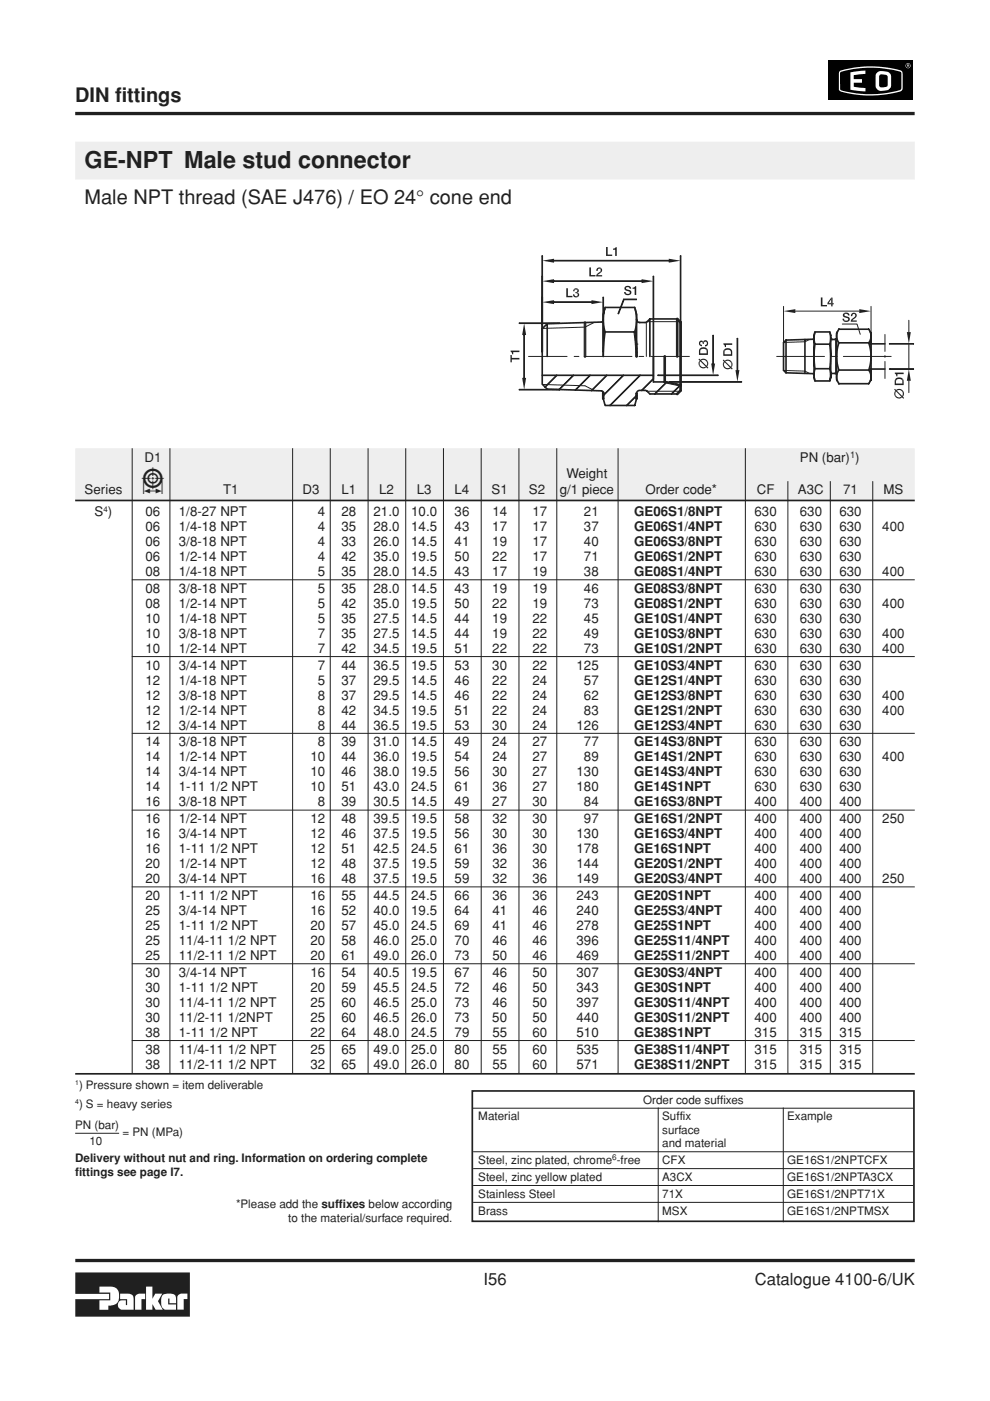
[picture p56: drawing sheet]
<svg xmlns="http://www.w3.org/2000/svg" width="210mm" height="297mm" viewBox="0 0 210 297" stroke-linecap="round" stroke-linejoin="round" font-family="sans-serif">
<defs><g id="words">
<text font-size="7.1" fill="#231f20" x="30" y="104.8">5</text>
<text font-size="4.9" fill="#231f20" x="17.9" y="35.6">GE-NPT Male stud connector</text>
<g font-size="4.2" fill="#231f20">
<text x="15.9" y="21.6">DIN fittings</text>
<text x="17.9" y="43.3">Male NPT thread (SAE J476) / EO 24° cone end</text>
</g>
<g font-size="3.5" fill="#231f20">
<text x="102.5" y="272.4">I56</text>
<text x="160" y="272.4">Catalogue 4100-6/UK</text>
</g>
<g font-size="2.8" fill="#231f20">
<text x="30.6" y="98">D1</text>
<text x="120.1" y="101.4">Weight</text>
<text x="169.6" y="98">PN (bar) )</text>
<text x="17.9" y="104.8">Series</text>
<text x="47.3" y="104.8">T1</text>
<text x="64.2" y="104.8">D3</text>
<text x="72.4" y="104.8">L1</text>
<text x="80.4" y="104.8">L2</text>
<text x="88.4" y="104.8">L3</text>
<text x="96.4" y="104.8">L4</text>
<text x="104.2" y="104.8">S1</text>
<text x="112.1" y="104.8">S2</text>
<text x="118.7" y="104.8">g/1 piece</text>
<text x="136.8" y="104.8">Order code*</text>
<text x="160.5" y="104.8">CF</text>
<text x="169.2" y="104.8">A3C</text>
<text x="178.8" y="104.8">71</text>
<text x="187.3" y="104.8">MS</text>
<text x="20.1" y="109.4">S )</text>
<text x="30.9" y="112.6">06</text>
<text x="30.9" y="109.4">06</text>
<text x="37.9" y="112.6">1/4-18 NPT</text>
<text x="37.9" y="109.4">1/8-27 NPT</text>
<text x="67.4" y="112.6">4</text>
<text x="67.4" y="109.4">4</text>
<text x="72.4" y="112.6">35</text>
<text x="72.4" y="109.4">28</text>
<text x="79.2" y="112.6">28.0</text>
<text x="79.2" y="109.4">21.0</text>
<text x="87.2" y="112.6">14.5</text>
<text x="87.2" y="109.4">10.0</text>
<text x="96.4" y="112.6">43</text>
<text x="96.4" y="109.4">36</text>
<text x="104.4" y="112.6">17</text>
<text x="104.4" y="109.4">14</text>
<text x="112.9" y="112.6">17</text>
<text x="112.9" y="109.4">17</text>
<text x="123.8" y="112.6">37</text>
<text x="123.8" y="109.4">21</text>
<text x="134.5" y="109.4">GE06S1/8NPT</text>
<text x="134.5" y="112.6">GE06S1/4NPT</text>
<text x="160" y="109.4">630</text>
<text x="160" y="112.6">630</text>
<text x="169.6" y="109.4">630</text>
<text x="169.6" y="112.6">630</text>
<text x="178" y="109.4">630</text>
<text x="178" y="112.6">630</text>
<text x="187.1" y="112.6">400</text>
<text x="30.9" y="115.8">06</text>
<text x="30.9" y="118.9">06</text>
<text x="37.9" y="115.8">3/8-18 NPT</text>
<text x="37.9" y="118.9">1/2-14 NPT</text>
<text x="67.4" y="115.8">4</text>
<text x="67.4" y="118.9">4</text>
<text x="72.4" y="115.8">33</text>
<text x="72.4" y="118.9">42</text>
<text x="79.2" y="115.8">26.0</text>
<text x="79.2" y="118.9">35.0</text>
<text x="87.2" y="115.8">14.5</text>
<text x="87.2" y="118.9">19.5</text>
<text x="96.4" y="115.8">41</text>
<text x="96.4" y="118.9">50</text>
<text x="104.4" y="115.8">19</text>
<text x="104.4" y="118.9">22</text>
<text x="112.9" y="115.8">17</text>
<text x="112.9" y="118.9">17</text>
<text x="123.8" y="115.8">40</text>
<text x="123.8" y="118.9">71</text>
<text x="134.5" y="115.8">GE06S3/8NPT</text>
<text x="134.5" y="118.9">GE06S1/2NPT</text>
<text x="160" y="115.8">630</text>
<text x="160" y="118.9">630</text>
<text x="169.6" y="115.8">630</text>
<text x="169.6" y="118.9">630</text>
<text x="178" y="115.8">630</text>
<text x="178" y="118.9">630</text>
<text x="30.9" y="122.1">08</text>
<text x="30.9" y="125.7">08</text>
<text x="37.9" y="122.1">1/4-18 NPT</text>
<text x="37.9" y="125.7">3/8-18 NPT</text>
<text x="67.4" y="122.1">5</text>
<text x="67.4" y="125.7">5</text>
<text x="72.4" y="122.1">35</text>
<text x="72.4" y="125.7">35</text>
<text x="79.2" y="122.1">28.0</text>
<text x="79.2" y="125.7">28.0</text>
<text x="87.2" y="122.1">14.5</text>
<text x="87.2" y="125.7">14.5</text>
<text x="96.4" y="122.1">43</text>
<text x="96.4" y="125.7">43</text>
<text x="104.4" y="122.1">17</text>
<text x="104.4" y="125.7">19</text>
<text x="112.9" y="122.1">19</text>
<text x="112.9" y="125.7">19</text>
<text x="123.8" y="122.1">38</text>
<text x="123.8" y="125.7">46</text>
<text x="134.5" y="122.1">GE08S1/4NPT</text>
<text x="134.5" y="125.7">GE08S3/8NPT</text>
<text x="160" y="122.1">630</text>
<text x="160" y="125.7">630</text>
<text x="169.6" y="122.1">630</text>
<text x="169.6" y="125.7">630</text>
<text x="178" y="122.1">630</text>
<text x="178" y="125.7">630</text>
<text x="187.1" y="122.1">400</text>
<text x="30.9" y="128.9">08</text>
<text x="37.9" y="128.9">1/2-14 NPT</text>
<text x="67.4" y="128.9">5</text>
<text x="72.4" y="128.9">42</text>
<text x="79.2" y="128.9">35.0</text>
<text x="87.2" y="128.9">19.5</text>
<text x="96.4" y="128.9">50</text>
<text x="104.4" y="128.9">22</text>
<text x="112.9" y="128.9">19</text>
<text x="123.8" y="128.9">73</text>
<text x="134.5" y="128.9">GE08S1/2NPT</text>
<text x="160" y="128.9">630</text>
<text x="169.6" y="128.9">630</text>
<text x="178" y="128.9">630</text>
<text x="187.1" y="128.9">400</text>
<text x="30.9" y="132.1">10</text>
<text x="30.9" y="135.2">10</text>
<text x="37.9" y="132.1">1/4-18 NPT</text>
<text x="37.9" y="135.2">3/8-18 NPT</text>
<text x="67.4" y="132.1">5</text>
<text x="67.4" y="135.2">7</text>
<text x="72.4" y="132.1">35</text>
<text x="72.4" y="135.2">35</text>
<text x="79.2" y="132.1">27.5</text>
<text x="79.2" y="135.2">27.5</text>
<text x="87.2" y="132.1">14.5</text>
<text x="87.2" y="135.2">14.5</text>
<text x="96.4" y="132.1">44</text>
<text x="96.4" y="135.2">44</text>
<text x="104.4" y="132.1">19</text>
<text x="104.4" y="135.2">19</text>
<text x="112.9" y="132.1">22</text>
<text x="112.9" y="135.2">22</text>
<text x="123.8" y="132.1">45</text>
<text x="123.8" y="135.2">49</text>
<text x="134.5" y="132.1">GE10S1/4NPT</text>
<text x="134.5" y="135.2">GE10S3/8NPT</text>
<text x="160" y="132.1">630</text>
<text x="160" y="135.2">630</text>
<text x="169.6" y="132.1">630</text>
<text x="169.6" y="135.2">630</text>
<text x="178" y="132.1">630</text>
<text x="178" y="135.2">630</text>
<text x="187.1" y="135.2">400</text>
<text x="30.9" y="138.4">10</text>
<text x="30.9" y="142">10</text>
<text x="37.9" y="138.4">1/2-14 NPT</text>
<text x="37.9" y="142">3/4-14 NPT</text>
<text x="67.4" y="138.4">7</text>
<text x="67.4" y="142">7</text>
<text x="72.4" y="138.4">42</text>
<text x="72.4" y="142">44</text>
<text x="79.2" y="138.4">34.5</text>
<text x="79.2" y="142">36.5</text>
<text x="87.2" y="138.4">19.5</text>
<text x="87.2" y="142">19.5</text>
<text x="96.4" y="138.4">51</text>
<text x="96.4" y="142">53</text>
<text x="104.4" y="138.4">22</text>
<text x="104.4" y="142">30</text>
<text x="112.9" y="138.4">22</text>
<text x="112.9" y="142">22</text>
<text x="122.2" y="142">125</text>
<text x="123.8" y="138.4">73</text>
<text x="134.5" y="138.4">GE10S1/2NPT</text>
<text x="134.5" y="142">GE10S3/4NPT</text>
<text x="160" y="138.4">630</text>
<text x="160" y="142">630</text>
<text x="169.6" y="138.4">630</text>
<text x="169.6" y="142">630</text>
<text x="178" y="138.4">630</text>
<text x="178" y="142">630</text>
<text x="187.1" y="138.4">400</text>
<text x="30.9" y="145.2">12</text>
<text x="30.9" y="148.3">12</text>
<text x="37.9" y="145.2">1/4-18 NPT</text>
<text x="37.9" y="148.3">3/8-18 NPT</text>
<text x="67.4" y="145.2">5</text>
<text x="67.4" y="148.3">8</text>
<text x="72.4" y="145.2">37</text>
<text x="72.4" y="148.3">37</text>
<text x="79.2" y="145.2">29.5</text>
<text x="79.2" y="148.3">29.5</text>
<text x="87.2" y="145.2">14.5</text>
<text x="87.2" y="148.3">14.5</text>
<text x="96.4" y="145.2">46</text>
<text x="96.4" y="148.3">46</text>
<text x="104.4" y="145.2">22</text>
<text x="104.4" y="148.3">22</text>
<text x="112.9" y="145.2">24</text>
<text x="112.9" y="148.3">24</text>
<text x="123.8" y="145.2">57</text>
<text x="123.8" y="148.3">62</text>
<text x="134.5" y="145.2">GE12S1/4NPT</text>
<text x="134.5" y="148.3">GE12S3/8NPT</text>
<text x="160" y="145.2">630</text>
<text x="160" y="148.3">630</text>
<text x="169.6" y="145.2">630</text>
<text x="169.6" y="148.3">630</text>
<text x="178" y="145.2">630</text>
<text x="178" y="148.3">630</text>
<text x="187.1" y="148.3">400</text>
<text x="30.9" y="151.5">12</text>
<text x="30.9" y="154.7">12</text>
<text x="37.9" y="151.5">1/2-14 NPT</text>
<text x="37.9" y="154.7">3/4-14 NPT</text>
<text x="67.4" y="151.5">8</text>
<text x="67.4" y="154.7">8</text>
<text x="72.4" y="151.5">42</text>
<text x="72.4" y="154.7">44</text>
<text x="79.2" y="151.5">34.5</text>
<text x="79.2" y="154.7">36.5</text>
<text x="87.2" y="151.5">19.5</text>
<text x="87.2" y="154.7">19.5</text>
<text x="96.4" y="151.5">51</text>
<text x="96.4" y="154.7">53</text>
<text x="104.4" y="151.5">22</text>
<text x="104.4" y="154.7">30</text>
<text x="112.9" y="151.5">24</text>
<text x="112.9" y="154.7">24</text>
<text x="122.2" y="154.7">126</text>
<text x="123.8" y="151.5">83</text>
<text x="134.5" y="151.5">GE12S1/2NPT</text>
<text x="134.5" y="154.7">GE12S3/4NPT</text>
<text x="160" y="151.5">630</text>
<text x="160" y="154.7">630</text>
<text x="169.6" y="151.5">630</text>
<text x="169.6" y="154.7">630</text>
<text x="178" y="151.5">630</text>
<text x="178" y="154.7">630</text>
<text x="187.1" y="151.5">400</text>
<text x="30.9" y="158.3">14</text>
<text x="30.9" y="161.4">14</text>
<text x="37.9" y="158.3">3/8-18 NPT</text>
<text x="37.9" y="161.4">1/2-14 NPT</text>
<text x="65.8" y="161.4">10</text>
<text x="67.4" y="158.3">8</text>
<text x="72.4" y="158.3">39</text>
<text x="72.4" y="161.4">44</text>
<text x="79.2" y="158.3">31.0</text>
<text x="79.2" y="161.4">36.0</text>
<text x="87.2" y="158.3">14.5</text>
<text x="87.2" y="161.4">19.5</text>
<text x="96.4" y="158.3">49</text>
<text x="96.4" y="161.4">54</text>
<text x="104.4" y="158.3">24</text>
<text x="104.4" y="161.4">24</text>
<text x="112.9" y="158.3">27</text>
<text x="112.9" y="161.4">27</text>
<text x="123.8" y="158.3">77</text>
<text x="123.8" y="161.4">89</text>
<text x="134.5" y="158.3">GE14S3/8NPT</text>
<text x="134.5" y="161.4">GE14S1/2NPT</text>
<text x="160" y="158.3">630</text>
<text x="160" y="161.4">630</text>
<text x="169.6" y="158.3">630</text>
<text x="169.6" y="161.4">630</text>
<text x="178" y="158.3">630</text>
<text x="178" y="161.4">630</text>
<text x="187.1" y="161.4">400</text>
<text x="30.9" y="164.6">14</text>
<text x="30.9" y="167.8">14</text>
<text x="37.9" y="164.6">3/4-14 NPT</text>
<text x="37.9" y="167.8">1-11 1/2 NPT</text>
<text x="65.8" y="164.6">10</text>
<text x="65.8" y="167.8">10</text>
<text x="72.4" y="164.6">46</text>
<text x="72.4" y="167.8">51</text>
<text x="79.2" y="164.6">38.0</text>
<text x="79.2" y="167.8">43.0</text>
<text x="87.2" y="164.6">19.5</text>
<text x="87.2" y="167.8">24.5</text>
<text x="96.4" y="164.6">56</text>
<text x="96.4" y="167.8">61</text>
<text x="104.4" y="164.6">30</text>
<text x="104.4" y="167.8">36</text>
<text x="112.9" y="164.6">27</text>
<text x="112.9" y="167.8">27</text>
<text x="122.2" y="164.6">130</text>
<text x="122.2" y="167.8">180</text>
<text x="134.5" y="164.6">GE14S3/4NPT</text>
<text x="134.5" y="167.8">GE14S1NPT</text>
<text x="160" y="164.6">630</text>
<text x="160" y="167.8">630</text>
<text x="169.6" y="164.6">630</text>
<text x="169.6" y="167.8">630</text>
<text x="178" y="164.6">630</text>
<text x="178" y="167.8">630</text>
<text x="30.9" y="171">16</text>
<text x="37.9" y="171">3/8-18 NPT</text>
<text x="67.4" y="171">8</text>
<text x="72.4" y="171">39</text>
<text x="79.2" y="171">30.5</text>
<text x="87.2" y="171">14.5</text>
<text x="96.4" y="171">49</text>
<text x="104.4" y="171">27</text>
<text x="112.9" y="171">30</text>
<text x="123.8" y="171">84</text>
<text x="134.5" y="171">GE16S3/8NPT</text>
<text x="160" y="171">400</text>
<text x="169.6" y="171">400</text>
<text x="178" y="171">400</text>
<text x="30.9" y="174.5">16</text>
<text x="30.9" y="177.7">16</text>
<text x="37.9" y="174.5">1/2-14 NPT</text>
<text x="37.9" y="177.7">3/4-14 NPT</text>
<text x="65.8" y="174.5">12</text>
<text x="65.8" y="177.7">12</text>
<text x="72.4" y="174.5">48</text>
<text x="72.4" y="177.7">46</text>
<text x="79.2" y="174.5">39.5</text>
<text x="79.2" y="177.7">37.5</text>
<text x="87.2" y="174.5">19.5</text>
<text x="87.2" y="177.7">19.5</text>
<text x="96.4" y="174.5">58</text>
<text x="96.4" y="177.7">56</text>
<text x="104.4" y="174.5">32</text>
<text x="104.4" y="177.7">30</text>
<text x="112.9" y="174.5">30</text>
<text x="112.9" y="177.7">30</text>
<text x="122.2" y="177.7">130</text>
<text x="123.8" y="174.5">97</text>
<text x="134.5" y="174.5">GE16S1/2NPT</text>
<text x="134.5" y="177.7">GE16S3/4NPT</text>
<text x="160" y="174.5">400</text>
<text x="160" y="177.7">400</text>
<text x="169.6" y="174.5">400</text>
<text x="169.6" y="177.7">400</text>
<text x="178" y="174.5">400</text>
<text x="178" y="177.7">400</text>
<text x="187.1" y="174.5">250</text>
<text x="30.9" y="180.9">16</text>
<text x="30.9" y="184.1">20</text>
<text x="37.9" y="180.9">1-11 1/2 NPT</text>
<text x="37.9" y="184.1">1/2-14 NPT</text>
<text x="65.8" y="184.1">12</text>
<text x="65.8" y="180.9">12</text>
<text x="72.4" y="184.1">48</text>
<text x="72.4" y="180.9">51</text>
<text x="79.2" y="184.1">37.5</text>
<text x="79.2" y="180.9">42.5</text>
<text x="87.2" y="184.1">19.5</text>
<text x="87.2" y="180.9">24.5</text>
<text x="96.4" y="184.1">59</text>
<text x="96.4" y="180.9">61</text>
<text x="104.4" y="184.1">32</text>
<text x="104.4" y="180.9">36</text>
<text x="112.9" y="184.1">36</text>
<text x="112.9" y="180.9">30</text>
<text x="122.2" y="184.1">144</text>
<text x="122.2" y="180.9">178</text>
<text x="134.5" y="180.9">GE16S1NPT</text>
<text x="134.5" y="184.1">GE20S1/2NPT</text>
<text x="160" y="180.9">400</text>
<text x="160" y="184.1">400</text>
<text x="169.6" y="180.9">400</text>
<text x="169.6" y="184.1">400</text>
<text x="178" y="180.9">400</text>
<text x="178" y="184.1">400</text>
<text x="30.9" y="187.2">20</text>
<text x="30.9" y="190.8">20</text>
<text x="37.9" y="187.2">3/4-14 NPT</text>
<text x="37.9" y="190.8">1-11 1/2 NPT</text>
<text x="65.8" y="187.2">16</text>
<text x="65.8" y="190.8">16</text>
<text x="72.4" y="187.2">48</text>
<text x="72.4" y="190.8">55</text>
<text x="79.2" y="187.2">37.5</text>
<text x="79.2" y="190.8">44.5</text>
<text x="87.2" y="187.2">19.5</text>
<text x="87.2" y="190.8">24.5</text>
<text x="96.4" y="187.2">59</text>
<text x="96.4" y="190.8">66</text>
<text x="104.4" y="187.2">32</text>
<text x="104.4" y="190.8">36</text>
<text x="112.9" y="187.2">36</text>
<text x="112.9" y="190.8">36</text>
<text x="122.2" y="187.2">149</text>
<text x="122.2" y="190.8">243</text>
<text x="134.5" y="187.2">GE20S3/4NPT</text>
<text x="134.5" y="190.8">GE20S1NPT</text>
<text x="160" y="187.2">400</text>
<text x="160" y="190.8">400</text>
<text x="169.6" y="187.2">400</text>
<text x="169.6" y="190.8">400</text>
<text x="178" y="187.2">400</text>
<text x="178" y="190.8">400</text>
<text x="187.1" y="187.2">250</text>
<text x="30.9" y="194">25</text>
<text x="30.9" y="197.2">25</text>
<text x="37.9" y="194">3/4-14 NPT</text>
<text x="37.9" y="197.2">1-11 1/2 NPT</text>
<text x="65.8" y="194">16</text>
<text x="65.8" y="197.2">20</text>
<text x="72.4" y="194">52</text>
<text x="72.4" y="197.2">57</text>
<text x="79.2" y="194">40.0</text>
<text x="79.2" y="197.2">45.0</text>
<text x="87.2" y="194">19.5</text>
<text x="87.2" y="197.2">24.5</text>
<text x="96.4" y="194">64</text>
<text x="96.4" y="197.2">69</text>
<text x="104.4" y="194">41</text>
<text x="104.4" y="197.2">41</text>
<text x="112.9" y="194">46</text>
<text x="112.9" y="197.2">46</text>
<text x="122.2" y="194">240</text>
<text x="122.2" y="197.2">278</text>
<text x="134.5" y="194">GE25S3/4NPT</text>
<text x="134.5" y="197.2">GE25S1NPT</text>
<text x="160" y="194">400</text>
<text x="160" y="197.2">400</text>
<text x="169.6" y="194">400</text>
<text x="169.6" y="197.2">400</text>
<text x="178" y="194">400</text>
<text x="178" y="197.2">400</text>
<text x="30.9" y="200.3">25</text>
<text x="30.9" y="203.5">25</text>
<text x="37.9" y="200.3">11/4-11 1/2 NPT</text>
<text x="37.9" y="203.5">11/2-11 1/2 NPT</text>
<text x="65.8" y="200.3">20</text>
<text x="65.8" y="203.5">20</text>
<text x="72.4" y="200.3">58</text>
<text x="72.4" y="203.5">61</text>
<text x="79.2" y="200.3">46.0</text>
<text x="79.2" y="203.5">49.0</text>
<text x="87.2" y="200.3">25.0</text>
<text x="87.2" y="203.5">26.0</text>
<text x="96.4" y="200.3">70</text>
<text x="96.4" y="203.5">73</text>
<text x="104.4" y="200.3">46</text>
<text x="104.4" y="203.5">50</text>
<text x="112.9" y="200.3">46</text>
<text x="112.9" y="203.5">46</text>
<text x="122.2" y="200.3">396</text>
<text x="122.2" y="203.5">469</text>
<text x="134.5" y="200.3">GE25S11/4NPT</text>
<text x="134.5" y="203.5">GE25S11/2NPT</text>
<text x="160" y="200.3">400</text>
<text x="160" y="203.5">400</text>
<text x="169.6" y="200.3">400</text>
<text x="169.6" y="203.5">400</text>
<text x="178" y="200.3">400</text>
<text x="178" y="203.5">400</text>
<text x="30.9" y="207.1">30</text>
<text x="37.9" y="207.1">3/4-14 NPT</text>
<text x="65.8" y="207.1">16</text>
<text x="72.4" y="207.1">54</text>
<text x="79.2" y="207.1">40.5</text>
<text x="87.2" y="207.1">19.5</text>
<text x="96.4" y="207.1">67</text>
<text x="104.4" y="207.1">46</text>
<text x="112.9" y="207.1">50</text>
<text x="122.2" y="207.1">307</text>
<text x="134.5" y="207.1">GE30S3/4NPT</text>
<text x="160" y="207.1">400</text>
<text x="169.6" y="207.1">400</text>
<text x="178" y="207.1">400</text>
<text x="30.9" y="210.3">30</text>
<text x="30.9" y="213.4">30</text>
<text x="37.9" y="210.3">1-11 1/2 NPT</text>
<text x="37.9" y="213.4">11/4-11 1/2 NPT</text>
<text x="65.8" y="210.3">20</text>
<text x="65.8" y="213.4">25</text>
<text x="72.4" y="210.3">59</text>
<text x="72.4" y="213.4">60</text>
<text x="79.2" y="210.3">45.5</text>
<text x="79.2" y="213.4">46.5</text>
<text x="87.2" y="210.3">24.5</text>
<text x="87.2" y="213.4">25.0</text>
<text x="96.4" y="210.3">72</text>
<text x="96.4" y="213.4">73</text>
<text x="104.4" y="210.3">46</text>
<text x="104.4" y="213.4">46</text>
<text x="112.9" y="210.3">50</text>
<text x="112.9" y="213.4">50</text>
<text x="122.2" y="210.3">343</text>
<text x="122.2" y="213.4">397</text>
<text x="134.5" y="210.3">GE30S1NPT</text>
<text x="134.5" y="213.4">GE30S11/4NPT</text>
<text x="160" y="210.3">400</text>
<text x="160" y="213.4">400</text>
<text x="169.6" y="210.3">400</text>
<text x="169.6" y="213.4">400</text>
<text x="178" y="210.3">400</text>
<text x="178" y="213.4">400</text>
<text x="30.9" y="216.6">30</text>
<text x="30.9" y="219.8">38</text>
<text x="37.9" y="216.6">11/2-11 1/2NPT</text>
<text x="37.9" y="219.8">1-11 1/2 NPT</text>
<text x="65.8" y="219.8">22</text>
<text x="65.8" y="216.6">25</text>
<text x="72.4" y="216.6">60</text>
<text x="72.4" y="219.8">64</text>
<text x="79.2" y="216.6">46.5</text>
<text x="79.2" y="219.8">48.0</text>
<text x="87.2" y="216.6">26.0</text>
<text x="87.2" y="219.8">24.5</text>
<text x="96.4" y="216.6">73</text>
<text x="96.4" y="219.8">79</text>
<text x="104.4" y="216.6">50</text>
<text x="104.4" y="219.8">55</text>
<text x="112.9" y="216.6">50</text>
<text x="112.9" y="219.8">60</text>
<text x="122.2" y="216.6">440</text>
<text x="122.2" y="219.8">510</text>
<text x="134.5" y="216.6">GE30S11/2NPT</text>
<text x="134.5" y="219.8">GE38S1NPT</text>
<text x="160" y="216.6">400</text>
<text x="160" y="219.8">315</text>
<text x="169.6" y="216.6">400</text>
<text x="169.6" y="219.8">315</text>
<text x="178" y="216.6">400</text>
<text x="178" y="219.8">315</text>
<text x="30.9" y="223.4">38</text>
<text x="30.9" y="226.6">38</text>
<text x="37.9" y="223.4">11/4-11 1/2 NPT</text>
<text x="37.9" y="226.6">11/2-11 1/2 NPT</text>
<text x="65.8" y="223.4">25</text>
<text x="65.8" y="226.6">32</text>
<text x="72.4" y="223.4">65</text>
<text x="72.4" y="226.6">65</text>
<text x="79.2" y="223.4">49.0</text>
<text x="79.2" y="226.6">49.0</text>
<text x="87.2" y="223.4">25.0</text>
<text x="87.2" y="226.6">26.0</text>
<text x="96.4" y="223.4">80</text>
<text x="96.4" y="226.6">80</text>
<text x="104.4" y="223.4">55</text>
<text x="104.4" y="226.6">55</text>
<text x="112.9" y="223.4">60</text>
<text x="112.9" y="226.6">60</text>
<text x="122.2" y="223.4">535</text>
<text x="122.2" y="226.6">571</text>
<text x="134.5" y="223.4">GE38S11/4NPT</text>
<text x="134.5" y="226.6">GE38S11/2NPT</text>
<text x="160" y="223.4">315</text>
<text x="160" y="226.6">315</text>
<text x="169.6" y="223.4">315</text>
<text x="169.6" y="226.6">315</text>
<text x="178" y="223.4">315</text>
<text x="178" y="226.6">315</text>
</g>
<g font-size="2.5" fill="#231f20">
<text x="16.8" y="230.9">) Pressure shown = item deliverable</text>
<text x="136.4" y="234">Order code suffixes</text>
<text x="15.9" y="239.4">PN (bar)</text>
<text x="16.8" y="234.9">) S = heavy series</text>
<text x="101.4" y="237.5">Material</text>
<text x="140.4" y="237.5">Suffix</text>
<text x="166.9" y="237.5">Example</text>
<text x="18.9" y="242.9">10</text>
<text x="26" y="240.8">= PN (MPa)</text>
<text x="140.4" y="243.2">and material</text>
<text x="140.4" y="240.4">surface</text>
<text x="15.9" y="246.4">Delivery without nut and ring. Information on ordering complete</text>
<text x="15.9" y="249.3">fittings see page I7.</text>
<text x="101.4" y="246.8">Steel, zinc plated, chrome -free</text>
<text x="101.4" y="250.4">Steel, zinc yellow plated</text>
<text x="140.4" y="246.8">CFX</text>
<text x="140.4" y="250.4">A3CX</text>
<text x="166.9" y="250.4">GE16S1/2NPTA3CX</text>
<text x="166.9" y="246.8">GE16S1/2NPTCFX</text>
<text x="50" y="256.1">*Please add the suffixes below according</text>
<text x="101.4" y="253.9">Stainless Steel</text>
<text x="101.4" y="257.5">Brass</text>
<text x="140.4" y="253.9">71X</text>
<text x="140.4" y="257.5">MSX</text>
<text x="166.9" y="253.9">GE16S1/2NPT71X</text>
<text x="166.9" y="257.5">GE16S1/2NPTMSX</text>
<text x="61.1" y="259.1">to the material/surface required.</text>
</g>
<text font-size="2" fill="#231f20" x="180.2" y="97.1">1</text>
<g font-size="1.7" fill="#231f20">
<text x="22" y="108.5">4</text>
<text x="129.8" y="245.9">6</text>
</g>
<g font-size="1.4" fill="#231f20">
<text x="15.9" y="230">1</text>
<text x="15.9" y="234">4</text>
</g>
</g></defs>
<path d="M-.1 11.1h1.1" fill="none" stroke="#000" stroke-width=".21"/>
<path d="M0 9.6h3v3h-3z" fill="#fff"/>
<path d="M-.1 285.9h1.1" fill="none" stroke="#000" stroke-width=".21"/>
<g fill="#fff">
<path d="M0 284.5h4v3h-4z"/>
<path d="M0 288.5h5.9v7h-5.9z"/>
</g>
<path d="M175.7 12.9h17.9v8.3h-17.9z" fill="#000"/>
<circle cx="192.5" cy="13.9" r=".54" fill="#fff"/>
<circle cx="192.5" cy="13.9" r=".46" fill="#000"/>
<path d="M192.3 13.7l.5 .1v.4l-.4-.2-.1 .2z" fill="#fff"/>
<path d="M192.4 13.8l.3 .1h-.3z" fill="#000"/>
<path d="M178.1 15.1a21.9 21.9 0 0 1 13.1 0l.2 .7-.1 3.3a6.5 6.5 0 0 1-3.5 .9 20.9 20.9 0 0 1-9.8-.8l-.1-.3v-3.5z" fill="#fff"/>
<path d="M178.2 15.3a22 22 0 0 1 12.8 0l.1 .3-.1 3.3a19.8 19.8 0 0 1-8.9 .9h-.6a7.4 7.4 0 0 1-3.4-.9z" fill="#000"/>
<g fill="#fff">
<path d="M180.3 15.3l3.2-.3v.7l-2.5 .3v.8h1.8v.7h-1.8v.9l2.5 .3v.7l-3.2-.4z"/>
<path d="M185.9 15.5a2.43 2.43 0 0 1 2.9 .2l.1 .5-.1 2.4a2.34 2.34 0 0 1-2.9 .2l-.3-.5v-2.3z"/>
</g>
<path d="M186.5 15.9l.5-.1a1 1 0 0 1 1.2 .5v1.7a1.21 1.21 0 0 1-1.6 .4l-.2-.3z" fill="#000"/>
<path d="M16 269.8h24.3v9.4h-24.3v-3.8h7.1v-1.1h-7.1z" fill="#231f20"/>
<g fill="#fff">
<path d="M21.1 272.8h1.9a1.81 1.81 0 0 1 2.3 2.1 1.85 1.85 0 0 1-2.3 1.9v.9h-1.9v-2h2.3v-1.7h-2.3z"/>
<path d="M31 272.8h1.3v2.6l.6-1.1h1.5l-.9 1.6 1 1.8h-1.5l-.7-1.2v1.2h-1.3z"/>
<path d="M34.4 274.6a2.3 2.3 0 0 1 2.8 .2l.1 1.5h-1.4v-1h-.2v1.3h1.6v1.1l-2.5-.1a2.51 2.51 0 0 1-.4-3z"/>
<path d="M28.8 274.7l.8-.4h1.2v1.1h-.8v2.3h-1.4v-2.7z"/>
<path d="M25.5 274.3a3.5 3.5 0 0 1 2.7 .5l.1 2.9h-2.5a1.07 1.07 0 0 1-.7-1.4 1.07 1.07 0 0 1 1.4-.6h.2v1h.3v-1.3h-1.5z"/>
<path d="M37.7 274.7l.8-.4h1.2v1.1h-.7l-.1 2.3h-1.3v-2.7z"/>
</g>
<path d="M15.9 24.1h178M16 267.3h178" fill="none" stroke="#231f20" stroke-width=".7" stroke-linecap="butt"/>
<path d="M164.7 75.6h10.1M166.2 78.5l4.5 .2 1 .5M171.7 72l-1 .5-4.5 .1M176.3 75.6h1M177.2 72v7.2M178.8 75.6h10.2M187.6 70.9v3.6M187.6 75.4v.4M187.6 76.6v3.6" fill="none" stroke="#231f20" stroke-width=".21"/>
<g fill="none" stroke="#231f20" stroke-width=".35">
<path d="M166.7 79l5.7 .2 .2 .2M166.7 72.1v6.9M170.7 72v7.2M172.6 71.7l-.2 .2-5.7 .2-.6 .5v5.9l.6 .5M172.7 70.5a4.5 4.5 0 0 0 .1 2.5M172.8 73l-.2 2.6v-4.5l.2-.7h3.1l.2 .7v4.5l-.2-2.6M172.8 78.2a4.5 4.5 0 0 0-.1 2.4M172.8 78.2l-.2-2.6v4.4l.2 .8h3.1l.2-.8v-4.4l-.2 2.6M172.8 73h3.1M172.8 78.2h3.1M175.9 78.2a4.4 4.4 0 0 1 .1 2.4M176 70.5a4.4 4.4 0 0 1-.1 2.5"/>
<path d="M176.1 71.6l.3 .4h.7l.3-.2M177.4 79.4l-.3-.2h-.7l-.3 .3M177.9 72.7h6.3M177.9 78.5h6.3M184.7 70.6l-.5-.8h-6.3l-.5 .8v9.9l.5 .8h6.3l.5-.8M187.6 72.9h-2.9v-2.3v9.9v-2.3h2.9"/>
</g>
<circle cx="177.9" cy="69.8" r=".17" fill="#231f20"/>
<path d="M177.9 72.7a8.8 8.8 0 0 0 0 5.8 2.42 2.42 0 0 0-.3 2.3M184.5 70.3a2.38 2.38 0 0 1-.3 2.4 8.8 8.8 0 0 1 0 5.8 2.38 2.38 0 0 1 .3 2.3" fill="none" stroke="#231f20" stroke-width=".35"/>
<circle cx="177.9" cy="81.4" r=".17" fill="#231f20"/>
<path d="M177.6 70.3a2.42 2.42 0 0 0 .3 2.4" fill="none" stroke="#231f20" stroke-width=".35"/>
<path d="M166.1 65v9.6M168.6 66h13.6M177.3 71.9h.1M177.3 79.3h.1M184.7 65v9.6" fill="none" stroke="#231f20" stroke-width=".21"/>
<g fill="#231f20">
<path d="M166.1 66l2.5-.5v.9z"/>
<path d="M182.2 65.5l2.5 .5-2.5 .4z"/>
<path d="M174 63.1h.4v1.6h.9v.3h-1.3z" fill-rule="evenodd"/>
<path d="M176.2 63.1h.3l-.8 1.2h1.1v.2h-.3v.5h-.3v-.5h-.8v-.3z" fill-rule="evenodd"/>
<path d="M176.5 63.1v1.2h-.8h.5v-.8z" fill-rule="evenodd"/>
</g>
<path d="M178.6 68.7h3.1l.7 2.2" fill="none" stroke="#231f20" stroke-width=".21"/>
<g fill="#231f20">
<path d="M178.6 67.6h.4l.1 .3 .3 .1h-.6z" fill-rule="evenodd"/>
<path d="M178.8 66.5h.6a.25 .25 0 0 0-.4 .2 .25 .25 0 0 0 .3 .3l.3 .1a.55 .55 0 0 1 .6 .5 .55 .55 0 0 1-.4 .6h-.6l-.4-.2h.6a.32 .32 0 0 0 .4-.4 .32 .32 0 0 0-.4-.2h-.1a.54 .54 0 0 1-.5-.3 .54 .54 0 0 1 0-.6z" fill-rule="evenodd"/>
<path d="M178.8 66.5l.4-.2h.5l.3 .2 .1 .4h-.3l-.2-.3z" fill-rule="evenodd"/>
<path d="M181 66.6l.6-.1v.5l-.9 .9h.9v.3h-1.2l.1-.5 .6-.4a.37 .37 0 0 0 .2-.4 .37 .37 0 0 0-.3-.3z" fill-rule="evenodd"/>
<path d="M180.6 66.5a.65 .65 0 0 1 1 0l-.7 .1-.2 .4h-.3z" fill-rule="evenodd"/>
<path d="M188.6 72.9v.1z" fill-rule="evenodd"/>
</g>
<path d="M188.6 72.8h5.1v.2h-5.1zM188.6 72.8v.2M188.6 72.9h5.1" fill="none" stroke="#231f20" stroke-width=".21"/>
<path d="M193.7 72.8v.2z" fill-rule="evenodd" fill="#231f20"/>
<path d="M193.7 72.8v.2" fill="none" stroke="#231f20" stroke-width=".21"/>
<path d="M188.6 78.2v.1z" fill-rule="evenodd" fill="#231f20"/>
<path d="M188.6 78.2h5.1v.1h-5.1zM188.6 78.2v.1M188.6 78.2h5.1" fill="none" stroke="#231f20" stroke-width=".21"/>
<path d="M193.7 78.2v.1z" fill-rule="evenodd" fill="#231f20"/>
<path d="M192.7 67.9v2.5M193.7 78.2v.1M192.7 80.7v2.5" fill="none" stroke="#231f20" stroke-width=".21"/>
<g fill="#231f20">
<path d="M191.4 82.8l.3 .6-.3 .7z" fill-rule="evenodd"/>
<path d="M190.1 82.6l.5-.1h.5l.3 .3v.7v-.2a.78 .78 0 0 0-1.2-.5z" fill-rule="evenodd"/>
<path d="M189.8 83.5l.1 .2a.78 .78 0 0 0 1.2 .4v.3l-.2 .1-.7-.1-.4-.3z" fill-rule="evenodd"/>
<path d="M189.8 82.8v1.3l-.2-.5z" fill-rule="evenodd"/>
<path d="M189.7 82.4l.3 .3 .1-.1 .1 .2 1.1 1.1 .1-1.1v1.3l.3 .3-.2 .1-.2-.2-.2 .1v-.3l-1.1-1.1-.2 1.1v-1.3l-.2-.2z" fill-rule="evenodd"/>
<path d="M190 80.2l.5-.2 .7 .2 .2 .1-.1 1v-.4a.69 .69 0 0 0-.7-.5 .69 .69 0 0 0-.6 .6z" fill-rule="evenodd"/>
<path d="M189.9 80.3l.1 1h1.3l.1-1 .2 .4v.9h-1.9v-.9z" fill-rule="evenodd"/>
<path d="M189.7 79h1.9v.3h-1.3v.5h-.3z" fill-rule="evenodd"/>
</g>
<path d="M192.7 72.9v5.3" fill="none" stroke="#231f20" stroke-width=".21"/>
<g fill="#231f20">
<path d="M192.3 70.4h.8l-.4 2.5z"/>
<path d="M192.7 78.2l.4 2.5h-.8z"/>
</g>
<g fill="none" stroke="#231f20" stroke-width=".35">
<path d="M115 79.6h23.5M116 68.6l-1 1.1v11.8l1 1 11.5 .4 .3 .1 .1 .3M116 68.6v7M127.9 67.9l-.1 .3-.3 .1-11.5 .3M128.2 65.5a8.7 8.7 0 0 0 .1 4.9M128.3 70.4l-.4 5.2v-9l.4-1.4h6.3l.4 1.4v9M134.7 65.5a8.8 8.8 0 0 1-.1 4.9h-6.3M137.8 67.6l-.8 .7-1.4 .1a.67 .67 0 0 1-.6-.7M137.8 67.6h5.8M137.8 67.6v8M138.5 75.6v5.4h2.4M127.9 84.5l.4 1.5h6.3l.4-1.5"/>
<path d="M135 83.4a.67 .67 0 0 1 .6-.6h1.4l.8 .7h5.8"/>
</g>
<path d="M112.1 75.6h8.1M121.7 75.6h1M124.2 75.6h9.8M126.1 68.3l-2.1 1.1-9 .2M135.5 75.6h1M137 68.4v7.2M137.2 68.2h7M138 75.6h8.2M115 81.5l9 .3 2.1 1M137.2 83h7" fill="none" stroke="#231f20" stroke-width=".21"/>
<path d="M144.2 68.5l.2-.3v.3z" fill-rule="evenodd" fill="#231f20"/>
<path d="M144.4 68.2v.3h-.2" fill="none" stroke="#231f20" stroke-width=".21"/>
<path d="M143.7 67.5l.7 .7-.2 .3-.7-.8z" fill-rule="evenodd" fill="#231f20"/>
<path d="M143.7 67.5l.7 .7-.2 .3-.7-.8z" fill="none" stroke="#231f20" stroke-width=".21"/>
<path d="M143.4 67.5h.3l-.1 .1z" fill-rule="evenodd" fill="#231f20"/>
<path d="M143.4 67.6h.4v8h-.4zM143.7 67.5h-.2l-.1 .1" fill="none" stroke="#231f20" stroke-width=".21"/>
<path d="M143.6 67.6v8" fill="none" stroke="#231f20" stroke-width=".34"/>
<path d="M143.4 75.6h.4l-.2 .1z" fill-rule="evenodd" fill="#231f20"/>
<path d="M143.4 75.6l.2 .1 .2-.1" fill="none" stroke="#231f20" stroke-width=".21"/>
<path d="M140.8 80.8h.2l-.1 .3z" fill-rule="evenodd" fill="#231f20"/>
<path d="M141 80.8l-.2 .1 .1 .2" fill="none" stroke="#231f20" stroke-width=".21"/>
<path d="M141 80.8l3.3 .7v.4l-3.4-.8z" fill-rule="evenodd" fill="#231f20"/>
<path d="M141 80.8l3.3 .7v.4l-3.4-.8z" fill="none" stroke="#231f20" stroke-width=".21"/>
<path d="M144.3 81.5l.2 .2h-.2z" fill-rule="evenodd" fill="#231f20"/>
<path d="M144.3 81.5l.2 .2" fill="none" stroke="#231f20" stroke-width=".21"/>
<path d="M144.1 81.7h.4v1.1h-.4z" fill-rule="evenodd" fill="#231f20"/>
<path d="M144.1 81.7h.4v1.1h-.4z" fill="none" stroke="#231f20" stroke-width=".21"/>
<path d="M144.3 82.8h.2z" fill-rule="evenodd" fill="#231f20"/>
<path d="M144.5 82.8l-.1 .1" fill="none" stroke="#231f20" stroke-width=".21"/>
<path d="M143.5 83.4l.7-.7 .2 .2-.7 .7z" fill-rule="evenodd" fill="#231f20"/>
<path d="M143.5 83.4l.7-.7 .2 .2-.7 .7z" fill="none" stroke="#231f20" stroke-width=".21"/>
<path d="M143.5 83.4l.2 .2h-.2z" fill-rule="evenodd" fill="#231f20"/>
<path d="M143.5 83.4v.2h.2" fill="none" stroke="#231f20" stroke-width=".21"/>
<path d="M144.2 81.8h.2z" fill-rule="evenodd" fill="#231f20"/>
<path d="M144.4 81.8h-.2" fill="none" stroke="#231f20" stroke-width=".21"/>
<path d="M144.2 81.7l.2 .1z" fill-rule="evenodd" fill="#231f20"/>
<path d="M144.2 81.7l.2 .1z" fill="none" stroke="#231f20" stroke-width=".21"/>
<path d="M144.4 81.7h.1" fill="none" stroke="#231f20" stroke-width=".21"/>
<path d="M144.2 81.7h.2z" fill-rule="evenodd" fill="#231f20"/>
<path d="M144.2 81.7h.2z" fill="none" stroke="#231f20" stroke-width=".21"/>
<path d="M144.3 81.6v.1" fill="none" stroke="#231f20" stroke-width=".21"/>
<path d="M144.3 81.6l-.1 .2z" fill-rule="evenodd" fill="#231f20"/>
<path d="M144.3 81.6l-.1 .2z" fill="none" stroke="#231f20" stroke-width=".21"/>
<path d="M144.2 81.6v.1z" fill-rule="evenodd" fill="#231f20"/>
<path d="M144.3 81.6l-.1 .1" fill="none" stroke="#231f20" stroke-width=".21"/>
<path d="M144.1 81.7h.4l-.2 .2z" fill-rule="evenodd" fill="#231f20"/>
<path d="M144.1 68.3h.4v13.4h-.4zM144.1 81.7l.2 .2 .2-.2" fill="none" stroke="#231f20" stroke-width=".21"/>
<path d="M144.3 68.3v13.4" fill="none" stroke="#231f20" stroke-width=".34"/>
<path d="M144.2 68.2l.3 .1h-.4z" fill-rule="evenodd" fill="#231f20"/>
<path d="M144.1 68.3l.2-.1 .2 .1" fill="none" stroke="#231f20" stroke-width=".21"/>
<path d="M123.9 75.6h.3l-.2 .1z" fill-rule="evenodd" fill="#231f20"/>
<path d="M123.9 75.6l.1 .1 .2-.1M123.9 68.4h.3v7.2h-.3z" fill="none" stroke="#231f20" stroke-width=".21"/>
<path d="M124 68.4v7.2" fill="none" stroke="#231f20" stroke-width=".34"/>
<path d="M123.9 68.3l.2-.1 .1 .2h-.3z" fill-rule="evenodd" fill="#231f20"/>
<path d="M123.9 68.4l.1-.2 .2 .2" fill="none" stroke="#231f20" stroke-width=".21"/>
<path d="M127.8 83.1l.3 .2h-.4z" fill-rule="evenodd" fill="#231f20"/>
<path d="M127.7 83.3l.2-.2 .2 .2" fill="none" stroke="#231f20" stroke-width=".21"/>
<path d="M127.7 83.3h.4v1.2h-.4z" fill-rule="evenodd" fill="#231f20"/>
<path d="M127.7 83.3h.4v1.2h-.4z" fill="none" stroke="#231f20" stroke-width=".21"/>
<path d="M127.7 84.5h.4l-.2 .2z" fill-rule="evenodd" fill="#231f20"/>
<path d="M127.7 84.5l.2 .2 .2-.2" fill="none" stroke="#231f20" stroke-width=".21"/>
<path d="M134.8 75.6h.3l-.1 .1z" fill-rule="evenodd" fill="#231f20"/>
<path d="M134.8 75.6l.2 .1 .1-.1" fill="none" stroke="#231f20" stroke-width=".21"/>
<path d="M134.8 74.7h.3v.9h-.3z" fill-rule="evenodd" fill="#231f20"/>
<path d="M134.8 74.7h.3v.9h-.3z" fill="none" stroke="#231f20" stroke-width=".21"/>
<path d="M135 74.7h.1z" fill="#231f20"/>
<path d="M135.1 74.7h.1" fill="none" stroke="#231f20" stroke-width=".21"/>
<path d="M134.8 73.8h.3v.9h-.3z" fill-rule="evenodd" fill="#231f20"/>
<path d="M134.8 73.8h.3v.9h-.3z" fill="none" stroke="#231f20" stroke-width=".21"/>
<path d="M134.9 73.8h.2z" fill="#231f20"/>
<path d="M135.1 73.8h.1" fill="none" stroke="#231f20" stroke-width=".21"/>
<path d="M134.7 73h.3l.1 .8-.3 .1z" fill-rule="evenodd" fill="#231f20"/>
<path d="M134.7 73h.3l.1 .8-.3 .1z" fill="none" stroke="#231f20" stroke-width=".21"/>
<path d="M134.9 73h.1z" fill="#231f20"/>
<path d="M135 73h.1" fill="none" stroke="#231f20" stroke-width=".21"/>
<path d="M134.6 72.1h.4v.9h-.3z" fill-rule="evenodd" fill="#231f20"/>
<path d="M134.6 72.1h.4v.9h-.3z" fill="none" stroke="#231f20" stroke-width=".21"/>
<path d="M134.8 72.1h.2z" fill="#231f20"/>
<path d="M135 72.1h.1" fill="none" stroke="#231f20" stroke-width=".21"/>
<path d="M134.5 71.3l.4-.1 .1 .9h-.4z" fill-rule="evenodd" fill="#231f20"/>
<path d="M134.5 71.3l.4-.1 .1 .9h-.4z" fill="none" stroke="#231f20" stroke-width=".21"/>
<path d="M134.7 71.2h.2z" fill="#231f20"/>
<path d="M134.9 71.2h.1" fill="none" stroke="#231f20" stroke-width=".21"/>
<path d="M134.4 70.4h.4l.1 .8-.4 .1z" fill-rule="evenodd" fill="#231f20"/>
<path d="M134.4 70.4h.4l.1 .8-.4 .1z" fill="none" stroke="#231f20" stroke-width=".21"/>
<path d="M134.5 70.3l.3 .1h-.4z" fill-rule="evenodd" fill="#231f20"/>
<path d="M134.8 70.4l-.2-.2-.2 .2" fill="none" stroke="#231f20" stroke-width=".21"/>
<path d="M134.8 83.3h.2l.1 .1h-.3z" fill-rule="evenodd" fill="#231f20"/>
<path d="M134.8 83.4l.2-.1 .1 .1" fill="none" stroke="#231f20" stroke-width=".21"/>
<path d="M134.8 83.4h.3v1.1h-.3z" fill-rule="evenodd" fill="#231f20"/>
<path d="M134.8 83.4h.3v1.1h-.3z" fill="none" stroke="#231f20" stroke-width=".21"/>
<path d="M134.8 84.5h.3l-.1 .2z" fill-rule="evenodd" fill="#231f20"/>
<path d="M134.8 84.5l.2 .2 .1-.2" fill="none" stroke="#231f20" stroke-width=".21"/>
<path d="M140.8 81h.3l-.2 .1z" fill-rule="evenodd" fill="#231f20"/>
<path d="M140.8 75.6h.3v5.4h-.3zM140.8 81l.1 .1 .2-.1" fill="none" stroke="#231f20" stroke-width=".21"/>
<path d="M140.9 75.6v5.4" fill="none" stroke="#231f20" stroke-width=".34"/>
<path d="M140.8 75.5l.2-.1 .1 .2h-.3z" fill-rule="evenodd" fill="#231f20"/>
<path d="M140.8 75.6l.1-.2 .2 .2" fill="none" stroke="#231f20" stroke-width=".21"/>
<path d="M115.5 82l.1 .1z" fill-rule="evenodd" fill="#231f20"/>
<path d="M115.5 82l.1 .1" fill="none" stroke="#231f20" stroke-width=".21"/>
<path d="M118 79.5l.1 .1-2.5 2.5-.1-.1z" fill-rule="evenodd" fill="#231f20"/>
<path d="M118 79.5l.1 .1-2.5 2.5-.1-.1z" fill="none" stroke="#231f20" stroke-width=".21"/>
<path d="M118 79.5l.1 .1z" fill-rule="evenodd" fill="#231f20"/>
<path d="M118 79.5l.1 .1" fill="none" stroke="#231f20" stroke-width=".21"/>
<path d="M118.5 82.5l.1 .1z" fill-rule="evenodd" fill="#231f20"/>
<path d="M118.5 82.5l.1 .1" fill="none" stroke="#231f20" stroke-width=".21"/>
<path d="M121.5 79.5l.1 .1-3 3-.1-.1z" fill-rule="evenodd" fill="#231f20"/>
<path d="M121.5 79.5l.1 .1-3 3-.1-.1z" fill="none" stroke="#231f20" stroke-width=".21"/>
<path d="M121.5 79.5l.1 .1z" fill-rule="evenodd" fill="#231f20"/>
<path d="M121.5 79.5l.1 .1" fill="none" stroke="#231f20" stroke-width=".21"/>
<path d="M121.9 82.6l.1 .1z" fill-rule="evenodd" fill="#231f20"/>
<path d="M121.9 82.6l.1 .1" fill="none" stroke="#231f20" stroke-width=".21"/>
<path d="M125.1 79.5l.1 .1-3.2 3.1-.1-.1z" fill-rule="evenodd" fill="#231f20"/>
<path d="M125.1 79.5l.1 .1-3.2 3.1-.1-.1z" fill="none" stroke="#231f20" stroke-width=".21"/>
<path d="M125.1 79.5l.1 .1z" fill-rule="evenodd" fill="#231f20"/>
<path d="M125.1 79.5l.1 .1" fill="none" stroke="#231f20" stroke-width=".21"/>
<path d="M125.4 82.8l.1 .1z" fill-rule="evenodd" fill="#231f20"/>
<path d="M125.4 82.8l.1 .1" fill="none" stroke="#231f20" stroke-width=".21"/>
<path d="M125.4 82.8l3.2-3.3 .1 .1-3.2 3.3z" fill-rule="evenodd" fill="#231f20"/>
<path d="M125.4 82.8l3.2-3.3 .1 .1-3.2 3.3z" fill="none" stroke="#231f20" stroke-width=".21"/>
<path d="M128.6 79.5l.1 .1z" fill-rule="evenodd" fill="#231f20"/>
<path d="M128.6 79.5l.1 .1" fill="none" stroke="#231f20" stroke-width=".21"/>
<path d="M127.9 83.8l.1 .1z" fill-rule="evenodd" fill="#231f20"/>
<path d="M127.9 83.8l.1 .1" fill="none" stroke="#231f20" stroke-width=".21"/>
<path d="M132.1 79.5l.1 .1-4.2 4.3-.1-.1z" fill-rule="evenodd" fill="#231f20"/>
<path d="M132.1 79.5l.1 .1-4.2 4.3-.1-.1z" fill="none" stroke="#231f20" stroke-width=".21"/>
<path d="M132.1 79.5l.1 .1z" fill-rule="evenodd" fill="#231f20"/>
<path d="M132.1 79.5l.1 .1" fill="none" stroke="#231f20" stroke-width=".21"/>
<path d="M129.3 85.9l.1 .1z" fill-rule="evenodd" fill="#231f20"/>
<path d="M129.3 85.9l.1 .1" fill="none" stroke="#231f20" stroke-width=".21"/>
<path d="M135.7 79.5l.1 .1-6.4 6.4-.1-.1z" fill-rule="evenodd" fill="#231f20"/>
<path d="M135.7 79.5l.1 .1-6.4 6.4-.1-.1z" fill="none" stroke="#231f20" stroke-width=".21"/>
<path d="M135.7 79.5l.1 .1z" fill-rule="evenodd" fill="#231f20"/>
<path d="M135.7 79.5l.1 .1" fill="none" stroke="#231f20" stroke-width=".21"/>
<path d="M132.8 85.9l.1 .1z" fill-rule="evenodd" fill="#231f20"/>
<path d="M132.8 85.9l.1 .1" fill="none" stroke="#231f20" stroke-width=".21"/>
<path d="M132.8 85.9l2.1-2.1 .1 .1-2.1 2.1z" fill-rule="evenodd" fill="#231f20"/>
<path d="M132.8 85.9l2.1-2.1 .1 .1-2.1 2.1z" fill="none" stroke="#231f20" stroke-width=".21"/>
<path d="M134.9 83.8l.1 .1z" fill-rule="evenodd" fill="#231f20"/>
<path d="M134.9 83.8l.1 .1" fill="none" stroke="#231f20" stroke-width=".21"/>
<path d="M136 82.7l.1 .1z" fill-rule="evenodd" fill="#231f20"/>
<path d="M136 82.7l.1 .1" fill="none" stroke="#231f20" stroke-width=".21"/>
<path d="M136 82.7l2.5-2.4 .1 .1-2.5 2.4z" fill-rule="evenodd" fill="#231f20"/>
<path d="M136 82.7l2.5-2.4 .1 .1-2.5 2.4z" fill="none" stroke="#231f20" stroke-width=".21"/>
<path d="M138.5 80.3l.1 .1z" fill-rule="evenodd" fill="#231f20"/>
<path d="M138.5 80.3l.1 .1" fill="none" stroke="#231f20" stroke-width=".21"/>
<path d="M138.8 83.5l.1 .1z" fill-rule="evenodd" fill="#231f20"/>
<path d="M138.8 83.5l.1 .1" fill="none" stroke="#231f20" stroke-width=".21"/>
<path d="M138.8 83.5l2.5-2.5 .1 .1-2.5 2.5z" fill-rule="evenodd" fill="#231f20"/>
<path d="M138.8 83.5l2.5-2.5 .1 .1-2.5 2.5z" fill="none" stroke="#231f20" stroke-width=".21"/>
<path d="M141.3 81l.1 .1z" fill-rule="evenodd" fill="#231f20"/>
<path d="M141.3 81l.1 .1" fill="none" stroke="#231f20" stroke-width=".21"/>
<path d="M142.3 83.5l.1 .1z" fill-rule="evenodd" fill="#231f20"/>
<path d="M142.3 83.5l.1 .1" fill="none" stroke="#231f20" stroke-width=".21"/>
<path d="M142.3 83.5l1.9-1.9 .1 .1-1.9 1.9z" fill-rule="evenodd" fill="#231f20"/>
<path d="M142.3 83.5l1.9-1.9 .1 .1-1.9 1.9z" fill="none" stroke="#231f20" stroke-width=".21"/>
<path d="M144.2 81.6l.1 .1z" fill-rule="evenodd" fill="#231f20"/>
<path d="M144.2 81.6l.1 .1" fill="none" stroke="#231f20" stroke-width=".21"/>
<path d="M114.9 74.6h.1z" fill-rule="evenodd" fill="#231f20"/>
<path d="M114.9 54.3h.1v20.3h-.1zM115 54.3v20.3M114.9 74.6h.1" fill="none" stroke="#231f20" stroke-width=".21"/>
<path d="M114.9 54.2l.1 .1z" fill-rule="evenodd" fill="#231f20"/>
<path d="M114.9 54.3h.1" fill="none" stroke="#231f20" stroke-width=".21"/>
<path d="M144.2 74.6h.2z" fill-rule="evenodd" fill="#231f20"/>
<path d="M144.2 54.3h.2v20.3h-.2zM144.3 54.3v20.3M144.2 74.6h.2" fill="none" stroke="#231f20" stroke-width=".21"/>
<path d="M144.3 54.2l.1 .1z" fill-rule="evenodd" fill="#231f20"/>
<path d="M144.2 54.3h.2" fill="none" stroke="#231f20" stroke-width=".21"/>
<path d="M117.4 55.2l.1 .1z" fill-rule="evenodd" fill="#231f20"/>
<path d="M117.5 55.2v.1M117.5 55.2h24.3v.1h-24.3zM117.5 55.3h24.3" fill="none" stroke="#231f20" stroke-width=".21"/>
<path d="M141.8 55.2v.1z" fill-rule="evenodd" fill="#231f20"/>
<path d="M141.8 55.2v.1" fill="none" stroke="#231f20" stroke-width=".21"/>
<g fill="#231f20">
<path d="M115 55.3l2.5-.4v.8z"/>
<path d="M141.8 54.9l2.5 .4-2.5 .4z"/>
<path d="M128.5 52.4h.3v1.6h1v.3h-1.3z" fill-rule="evenodd"/>
<path d="M130 52.7l.8-.3v1.9h-.4v-1.3h-.4z" fill-rule="evenodd"/>
<path d="M141.9 80.9v.1z" fill-rule="evenodd"/>
</g>
<path d="M141.9 80.9v.1M141.9 80.9h15.4v.1h-15.4zM141.9 81h15.4" fill="none" stroke="#231f20" stroke-width=".21"/>
<path d="M156.3 78.5h.1z" fill-rule="evenodd" fill="#231f20"/>
<path d="M156.3 78.5h.1M156.3 71.8h.1v6.7h-.1zM156.3 71.8v6.7" fill="none" stroke="#231f20" stroke-width=".21"/>
<path d="M156.3 71.7l.1 .1z" fill-rule="evenodd" fill="#231f20"/>
<path d="M156.3 71.8h.1" fill="none" stroke="#231f20" stroke-width=".21"/>
<g fill="#231f20">
<path d="M155.9 78.5h.9l-.5 2.5z"/>
<path d="M155.1 76.6l.2 .6-.2 .7z" fill-rule="evenodd"/>
<path d="M153.8 76.4l.2-.1a1.01 1.01 0 0 1 1.1 .3v.7l-.2-.5a.78 .78 0 0 0-1-.2l-.1 .1z" fill-rule="evenodd"/>
<path d="M153.5 77.3v.2a.78 .78 0 0 0 1.2 .4l.1 .3a1.02 1.02 0 0 1-1.3-.3z" fill-rule="evenodd"/>
<path d="M153.5 76.6v1.3l-.2-.6z" fill-rule="evenodd"/>
<path d="M153.4 76.2l.2 .3 .2-.1v.3l1.1 1 .2-1.1v1.3l.2 .3-.1 .1-.3-.2-.1 .1-.1-.3-1-1.1-.2 1.1v-1.3l-.3-.2z" fill-rule="evenodd"/>
<path d="M153.6 74.1l.5-.3 .7 .1 .2 .2v1v-.4a.69 .69 0 0 0-.7-.5 .69 .69 0 0 0-.7 .6z" fill-rule="evenodd"/>
<path d="M153.5 74.1l.1 1h1.4v-1l.2 .4v.9h-1.9v-.9z" fill-rule="evenodd"/>
<path d="M153.4 72.8h1.8v.3h-1.3v.5h-.2z" fill-rule="evenodd"/>
<path d="M139.5 79.5v.1z" fill-rule="evenodd"/>
</g>
<path d="M139.5 79.5v.1M139.5 79.5h12.7v.1h-12.7zM139.5 79.6h12.7" fill="none" stroke="#231f20" stroke-width=".21"/>
<path d="M152.2 79.5v.1z" fill-rule="evenodd" fill="#231f20"/>
<path d="M152.2 79.5v.1" fill="none" stroke="#231f20" stroke-width=".21"/>
<path d="M151.1 77.1h.2z" fill-rule="evenodd" fill="#231f20"/>
<path d="M151.1 77.1h.2M151.1 71.1h.2v6h-.2zM151.2 71.1v6" fill="none" stroke="#231f20" stroke-width=".21"/>
<path d="M151.2 71.1h.1z" fill-rule="evenodd" fill="#231f20"/>
<path d="M151.1 71.1h.2" fill="none" stroke="#231f20" stroke-width=".21"/>
<g fill="#231f20">
<path d="M150.8 77.1h.8l-.4 2.5z"/>
<path d="M149.9 76.4l.3 .6-.3 .7z" fill-rule="evenodd"/>
<path d="M148.6 76.2a1.02 1.02 0 0 1 1.3 .2v.7l-.3-.7-.5-.1-.4 .2z" fill-rule="evenodd"/>
<path d="M148.4 77.1a.78 .78 0 0 0 1.2 .6v.3l-.1 .1-.9-.1-.3-.3z" fill-rule="evenodd"/>
<path d="M148.3 76.4v1.3l-.2-.5z" fill-rule="evenodd"/>
<path d="M148.2 76l.3 .3 .1-.1 .1 .3 1.1 1 .1-1.1v1.3l.3 .3-.2 .1-.2-.2-.2 .1v-.3l-1.1-1.1-.2 1.1v-1.3l-.2-.2z" fill-rule="evenodd"/>
<path d="M148.4 73.9l.5-.3 .7 .1 .3 .2-.1 1v-.4a.68 .68 0 0 0-.7-.5 .68 .68 0 0 0-.6 .6z" fill-rule="evenodd"/>
<path d="M148.4 73.9l.1 1h1.3l.1-1 .2 .4v1h-1.9v-1.1z" fill-rule="evenodd"/>
<path d="M149.9 72.2l.2 .5a.62 .62 0 0 1-.6 .8v-.4l.4-.2z" fill-rule="evenodd"/>
<path d="M149.2 72.3l.3-.2 .4 .1v.6a.33 .33 0 0 0-.4-.4 .33 .33 0 0 0-.3 .5z" fill-rule="evenodd"/>
<path d="M149 72.3l.1 .2 .1-.2v.6h-.2z" fill-rule="evenodd"/>
<path d="M148.4 72.8l.2 .2 .2 .1v.3l-.4-.1z" fill-rule="evenodd"/>
<path d="M148.4 72.4l.3-.2 .3 .1v.6a.28 .28 0 0 0-.2-.4 .28 .28 0 0 0-.4 .3v.5l-.2-.5z" fill-rule="evenodd"/>
<path d="M114.9 68.7h.1z" fill-rule="evenodd"/>
</g>
<path d="M114.9 68.7h.1M114.9 63.1h.1v5.6h-.1zM115 63.1v5.6" fill="none" stroke="#231f20" stroke-width=".21"/>
<path d="M114.9 63l.1 .1z" fill-rule="evenodd" fill="#231f20"/>
<path d="M114.9 63.1h.1" fill="none" stroke="#231f20" stroke-width=".21"/>
<path d="M127.8 74.6h.2z" fill-rule="evenodd" fill="#231f20"/>
<path d="M127.8 74.6h.2M127.8 63.1h.2v11.5h-.2zM127.9 63.1v11.5" fill="none" stroke="#231f20" stroke-width=".21"/>
<path d="M127.9 63l.1 .1z" fill-rule="evenodd" fill="#231f20"/>
<path d="M127.8 63.1h.2" fill="none" stroke="#231f20" stroke-width=".21"/>
<path d="M117.4 64l.1 .1z" fill-rule="evenodd" fill="#231f20"/>
<path d="M117.5 64v.1M117.5 64h7.9v.1h-7.9zM117.5 64.1h7.9" fill="none" stroke="#231f20" stroke-width=".21"/>
<path d="M125.4 64v.1z" fill-rule="evenodd" fill="#231f20"/>
<path d="M125.4 64v.1" fill="none" stroke="#231f20" stroke-width=".21"/>
<g fill="#231f20">
<path d="M115 64.1l2.5-.5v.9z"/>
<path d="M125.4 63.6l2.5 .5-2.5 .4z"/>
<path d="M120.1 61.1h.3v1.6h1v.3h-1.3z" fill-rule="evenodd"/>
<path d="M121.5 62.4h.3l.2 .4h.7a.67 .67 0 0 1-.8 .2 .67 .67 0 0 1-.4-.6z" fill-rule="evenodd"/>
<path d="M122.7 62.1v.7h-.6l.3-.1z" fill-rule="evenodd"/>
<path d="M122.1 62.2l.6-.1-.2 .4-.1-.3z" fill-rule="evenodd"/>
<path d="M122.1 62.2l.4-.2 .2 .1z" fill-rule="evenodd"/>
<path d="M122 61.9h.6l-.6 .3z" fill-rule="evenodd"/>
<path d="M121.6 61.4h.5l-.3 .3z" fill-rule="evenodd"/>
<path d="M121.6 61.4l.2 .4h-.3z" fill-rule="evenodd"/>
<path d="M122.4 61.2a.47 .47 0 0 1 .2 .7h-.5l.3-.1z" fill-rule="evenodd"/>
<path d="M121.7 61.3l.7-.1v.4l-.1-.2h-.7z" fill-rule="evenodd"/>
<path d="M134.9 63.4v.2z" fill-rule="evenodd"/>
</g>
<path d="M132.3 63.4h2.6v.2h-2.6zM132.3 63.5h2.6M134.9 63.4v.2" fill="none" stroke="#231f20" stroke-width=".21"/>
<path d="M132.3 63.4l-.1 .1" fill="none" stroke="#231f20" stroke-width=".21"/>
<path d="M132.2 63.5h.1l-1.1 3-.2-.1z" fill-rule="evenodd" fill="#231f20"/>
<path d="M132.2 63.5h.1l-1.1 3-.2-.1z" fill="none" stroke="#231f20" stroke-width=".21"/>
<path d="M131 66.4l.2 .1z" fill-rule="evenodd" fill="#231f20"/>
<path d="M131 66.4l.2 .1" fill="none" stroke="#231f20" stroke-width=".21"/>
<g fill="#231f20">
<path d="M132.3 61.9h.4l.1 .3 .3 .1h-.6z" fill-rule="evenodd"/>
<path d="M132.7 61.1l.1 .2 .5 .1a.55 .55 0 0 1 .6 .5 .55 .55 0 0 1-.3 .6l-.1-.7-.8-.2z" fill-rule="evenodd"/>
<path d="M132.5 62.3h.8l.2-.3 .1 .5-.2 .1h-.6z" fill-rule="evenodd"/>
<path d="M132.5 60.9h.6l-.4 .1v.6a.47 .47 0 0 1-.2-.7z" fill-rule="evenodd"/>
<path d="M132.5 60.8a.77 .77 0 0 1 1.3 .4h-.3l-.2-.3z" fill-rule="evenodd"/>
<path d="M134.1 61l.8-.3v1.8h-.3v-1.3h-.5z" fill-rule="evenodd"/>
<path d="M114.9 74.6h.1z" fill-rule="evenodd"/>
</g>
<path d="M114.9 58.6h.1v16h-.1zM115 58.6v16M114.9 74.6h.1" fill="none" stroke="#231f20" stroke-width=".21"/>
<path d="M114.9 58.6h.1z" fill-rule="evenodd" fill="#231f20"/>
<path d="M114.9 58.6h.1" fill="none" stroke="#231f20" stroke-width=".21"/>
<path d="M138.5 80h.1z" fill-rule="evenodd" fill="#231f20"/>
<path d="M138.5 58.6h.1v21.4h-.1zM138.5 58.6v21.4M138.5 80h.1" fill="none" stroke="#231f20" stroke-width=".21"/>
<path d="M138.5 58.6h.1z" fill-rule="evenodd" fill="#231f20"/>
<path d="M138.5 58.6h.1" fill="none" stroke="#231f20" stroke-width=".21"/>
<path d="M117.4 59.6l.1 .1z" fill-rule="evenodd" fill="#231f20"/>
<path d="M117.5 59.5v.2M117.5 59.5h18.5v.2h-18.5zM117.5 59.6h18.5" fill="none" stroke="#231f20" stroke-width=".21"/>
<path d="M136 59.5v.2z" fill-rule="evenodd" fill="#231f20"/>
<path d="M136 59.5v.2" fill="none" stroke="#231f20" stroke-width=".21"/>
<g fill="#231f20">
<path d="M115 59.6l2.5-.4v.8z"/>
<path d="M136 59.2l2.5 .4-2.5 .4z"/>
<path d="M125 56.7h.3v1.6h1v.3h-1.3z" fill-rule="evenodd"/>
<path d="M127.1 57l.5-.1a.65 .65 0 0 1-.2 .9l-.1-.7z" fill-rule="evenodd"/>
<path d="M127.4 57.3v.5l-.6 .5-.1-.3 .6-.4z" fill-rule="evenodd"/>
<path d="M126.6 58h.1l.1 .3h.9v.3h-1.3z" fill-rule="evenodd"/>
<path d="M126.6 56.9a.64 .64 0 0 1 1 0l-.7 .1-.2 .4h-.3z" fill-rule="evenodd"/>
<path d="M118.6 68.5v.1z" fill-rule="evenodd"/>
</g>
<path d="M110.1 68.5h8.5v.1h-8.5zM110.1 68.5h8.5M118.6 68.5v.1" fill="none" stroke="#231f20" stroke-width=".21"/>
<path d="M110.1 68.5v.1z" fill-rule="evenodd" fill="#231f20"/>
<path d="M110.1 68.5v.1" fill="none" stroke="#231f20" stroke-width=".21"/>
<path d="M118.6 82.5v.2z" fill-rule="evenodd" fill="#231f20"/>
<path d="M110.1 82.5h8.5v.2h-8.5zM110.1 82.6h8.5M118.6 82.5v.2" fill="none" stroke="#231f20" stroke-width=".21"/>
<path d="M110.1 82.6v.1z" fill-rule="evenodd" fill="#231f20"/>
<path d="M110.1 82.5v.2" fill="none" stroke="#231f20" stroke-width=".21"/>
<path d="M111.1 71h.1z" fill-rule="evenodd" fill="#231f20"/>
<path d="M111.1 71h.1M111.1 71h.1v9.1h-.1zM111.1 71v9.1" fill="none" stroke="#231f20" stroke-width=".21"/>
<path d="M111.1 80.1h.1z" fill-rule="evenodd" fill="#231f20"/>
<path d="M111.1 80.1h.1" fill="none" stroke="#231f20" stroke-width=".21"/>
<g fill="#231f20">
<path d="M111.1 68.5l.4 2.5h-.8z"/>
<path d="M110.7 80.1h.8l-.4 2.5z"/>
<path d="M108.2 75.3h.3v.6h1.6v.3h-1.6v.6h-.3z" fill-rule="evenodd"/>
<path d="M108.3 74.3h1.8v.4h-1.3v.4h-.2z" fill-rule="evenodd"/>
</g>
<path d="M15.9 34.1h178.1" fill="none" stroke="#eeeeef" stroke-width="8" stroke-linecap="butt"/>
<path d="M15.9 100.6h178.1" fill="none" stroke="#eeeeef" stroke-width="11.1" stroke-linecap="butt"/>
<path d="M15.9 106.1h178.1M15.9 227.7h178.1M100.1 231.3h93.7v27.6h-93.7z" fill="none" stroke="#231f20" stroke-width=".36"/>
<g fill="none" stroke="#231f20" stroke-width=".21">
<path d="M28 95v132.5M36 95v132.5M62 95v132.5M70 95v132.5M78 95v132.5M86 95v132.5M94 95v132.5M102 95v132.5M110 95v132.5M118.1 95v132.5M131 95v132.5M158 95v132.5"/>
<path d="M167.1 102v125.5M176 102v125.5M185 102v125.5M27.9 122.9h166.1M27.9 139.2h166.1M27.9 155.5h166.1M27.9 171.8h166.1M27.9 188h166.1M27.9 204.3h166.1M27.9 220.6h166.1M100.3 235h93.3M139.6 234.8v24.3"/>
<path d="M166.1 234.8v24.3M15.9 240.3h9.4M100.3 244.2h93.3M100.3 247.8h93.3M100.3 251.3h93.3M100.3 254.9h93.3"/>
</g>
<use href="#words"/>
</svg>
